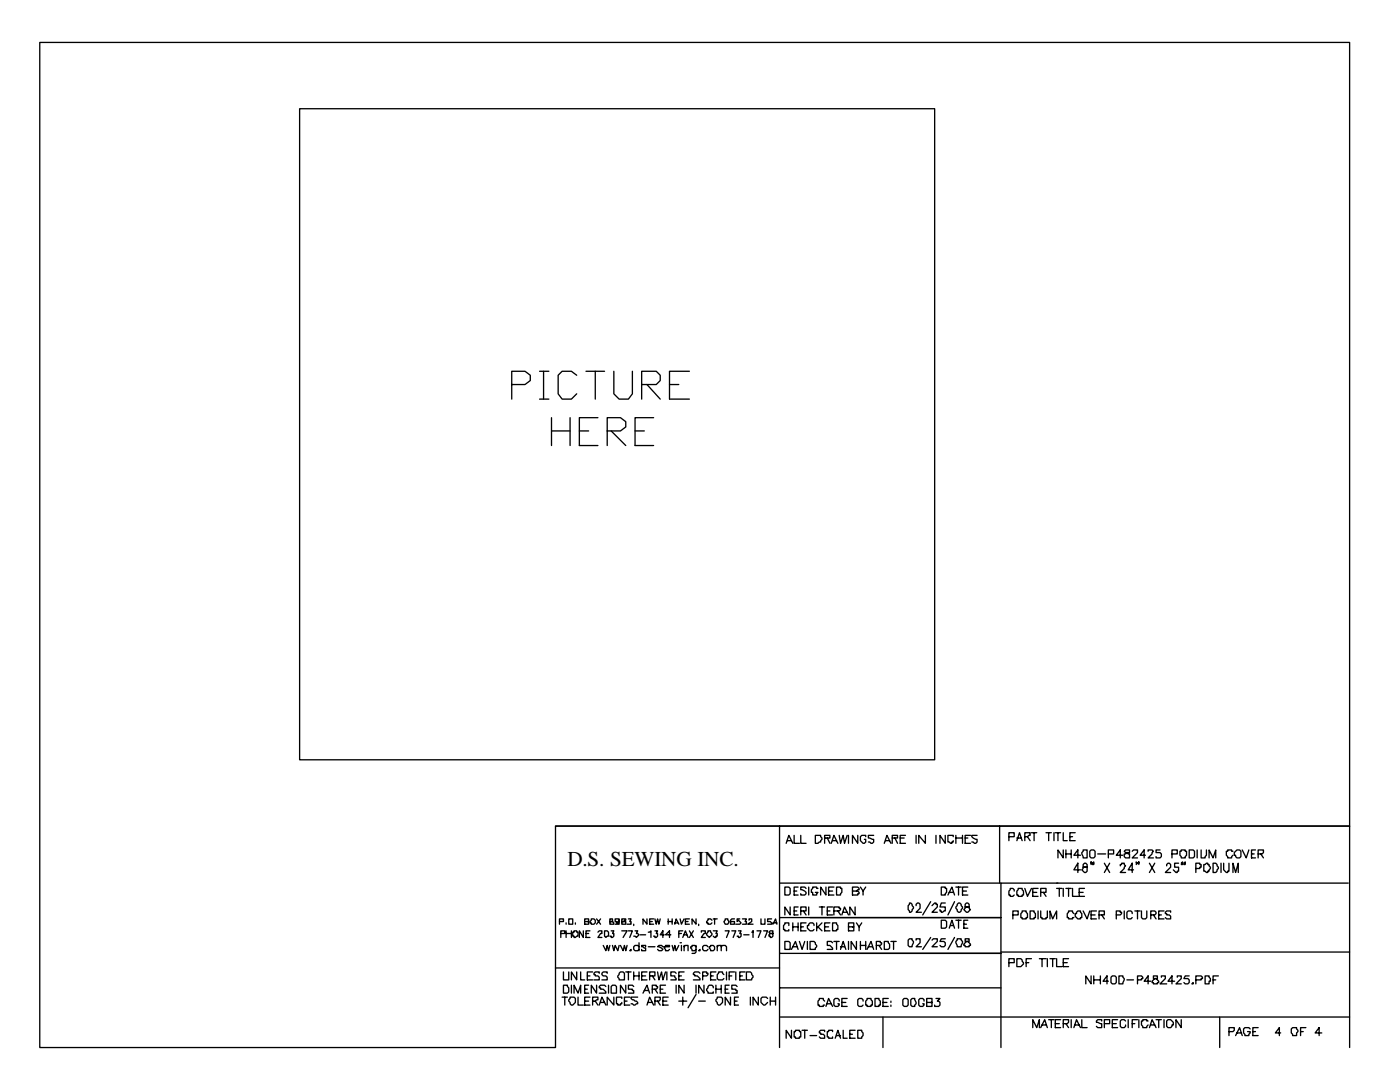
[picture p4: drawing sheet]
<svg xmlns="http://www.w3.org/2000/svg" width="279mm" height="216mm" viewBox="0 0 279 216" stroke-linecap="round" stroke-linejoin="round" font-family="sans-serif">
<defs><g id="words">
<text font-size="4.2" x="113.2" y="172.8">D.S. SEWING INC.</text>
</g></defs>
<g fill="none" stroke="#000" stroke-width=".26">
<path d="M7.9 8.5h261.4v156.3h-158.4v44.2h-103zM59.8 21.7h126.7v129.9h-126.7zM102.1 76.7h2.7l1-.8v-1l-1-.8h-2.7v5.5M107.7 74.1h1.8M107.7 79.6h1.8M108.5 74.1v5.5M115.1 74.9l-1.1-.8h-1.8l-.8 .8v3.7l.8 1h1.8l1.1-1M116.9 74.1h3.8M118.8 74.1v5.5M122.5 74.1v4.5l1.1 1h1.8l.8-1v-4.5M128.1 76.7h2.9l.8-.8v-1l-.8-.8h-2.9v5.5M129.1 76.7l2.7 2.9"/>
<path d="M133.6 76.7h1.9M137.6 74.1h-4v5.5h4M110.1 83.3v5.6M110.1 86h3.7M113.8 83.3v5.6M115.6 86h1.9M119.3 83.3h-3.7v5.6h3.7M121.2 86h2.6l1.1-.8v-1.1l-1.1-.8h-2.6v5.6M122 86l2.9 2.9M126.7 86h1.9M130.4 83.3h-3.7v5.6h3.7M110.9 164.8h158.4v44.2"/>
<path d="M155.6 176.2h44.2M155.6 164.8v44.2M156.6 177h.8l.3 .3v1l-.3 .3h-.8zM156.9 168.3l.5-1.6 .8 1.6M157.2 167.7h.8M158.5 166.7v1.6h1M158.5 177.8h.5M159.3 177h-.8v1.6h.8M159.8 166.7v1.6h1.1M160.9 177.3l-.3-.3h-.8v.5h.3l.8 .6v.2l-.3 .3h-.8v-.3M161.4 177v1.6M162.7 166.7h1.1v.3l.2 .2-.2 .8h-.3l-.3 .3h-.5z"/>
<path d="M163.2 177.3h-.2v-.3h-.8v.3l-.3 .2v.6h.3v.5h.8v-.3l.2-.2h-.5M164.6 167.2h1v-.5h-1v1.6M164.8 177v1.6l-1-1.6v1.6M165.1 167.2l.5 1.1M165.4 177.8h.8M165.9 168.3l.5-1.6 .8 1.6M166.2 167.7h.8M166.4 177h-1v1.6h1M167 177h.7v.3h.3v.8l-.3 .2v.3h-.7zM167.5 166.7l.2 1.6 .6-1.6 .2 1.6 .6-1.6M169.3 166.7v1.6M170.1 177.8h.8l.3-.3h.2v-.2l-.2-.3h-1.1v1.6h1.1v-.3h.2v-.2l-.2-.3h-.3"/>
<path d="M171.2 166.7v1.6l-1.1-1.6v1.6M171.7 177l.5 .8v.8M172.8 167v-.3h-.8l-.3 .3v.7l.5 .6h.3l.3-.3v-.5h-.3M172.8 177l-.6 .8M174.4 166.7h-1.1v.5l1.1 .3v.5l-.3 .3-.8-.3M176.5 168.3l.5-1.6 .8 1.6M176.7 167.7h.8M178.1 167.2h1v-.5h-1v1.6M178.6 167.2l.5 1.1M179.7 167.2h.7M180.7 166.7h-1v1.6h1M182.8 166.7v1.6"/>
<path d="M184.7 166.7v1.6l-1.3-1.6v1.6M185.7 179.9l-1.6 2.7M186.8 166.7v1.6M187.9 177h.7v.3h.3v.8l-.3 .2v.3h-.7zM188.6 166.7v1.6l-1-1.6v1.6M189.2 178.6l.8-1.6 .5 1.6M189.4 178.1h.8M190.2 167v-.3h-1v1.3l.8 .3v-.3h.2v-.3M190.5 179.9l-1.3 2.7M190.8 167.2h1.3M190.8 177h1M190.8 166.7v1.6"/>
<path d="M191.3 177v1.6M192.1 177.8h.8M192.1 166.7v1.6M192.6 167.2h.5M193.1 177h-1v1.6h1M193.7 166.7h-1.1v1.6h1.1M195 166.7h-1.1v.3l.3 .2 .8 .3v.5l-.3 .3-.8-.3M199.5 164.8v11.4M201.3 167h1.1v-.8h-1.1v1.5M202.4 177.8v-.3l-.3-.2h-.5v.2l-.3 .3v.8h.3v.3h.5l.3-.3M202.9 167.7l.6-1.5 .5 1.5M202.9 167.2h.8"/>
<path d="M203.2 177.3h.8v.2l.3 .3v.8h-.3v.3h-.8v-.3h-.3v-.8l.3-.3zM204.5 167h.6l.2-.3h.3v-.5h-1.1v1.5M204.5 177.3l.6 1.6 .7-1.6M205.1 167l.5 .7M205.8 166.2h1.1M206.1 178.1h.8M206.4 166.2v1.5M207.2 177.3h-1.1v1.6h1.1M207.7 178.1h1.1v-.8h-1.1v1.6M208.2 178.1l.6 .8M208.8 166.2h1M209.3 166.2v1.5"/>
<path d="M210.3 166.2v1.5M210.6 166.2h1.1M210.9 177.3h1M210.9 176.2h58.2M211.1 176.2h-11.3v32.8M211.1 166.2v1.5M211.4 177.3v1.6M212.2 166.2v1.5h.8M212.2 169.6v1.6l-1.1-1.6v1.6M212.2 177.3v1.6M212.7 177.3h1.1M212.7 169.6v1.6"/>
<path d="M212.7 170.4h1.1M213.3 177.3v1.6M213.5 167h.5M213.8 169.6v1.6M214 177.3v1.6h1.1M214.6 166.2h-1.1v1.5h1.1M215.4 178.1h.8M215.6 173.6h-1.3l.8-1.4v1.9M215.6 170.7h-1.3l.8-1.1v1.6M216.2 169.6h.8v1.6h-.8l-.3-.8zM216.4 172.2l-.2 .3v.5h.8v.8l-.3 .3h-.3l-.5-.5 .3-.3v-.3h.8v-.5l-.3-.3zM216.4 177.3h-1v1.6h1"/>
<path d="M217.5 169.9a.66 .66 0 0 1 1 0v1l-.2 .3h-.5l-.3-.3zM217.8 172.2v-.2v.5M218.3 172.2h-.3l.3-.2v.5h-.3M219.1 170.4h1.6M220.4 172.2l1.1 1.9M221.2 170.4h1v-.8h-1v1.6M221.5 172.2l-1.1 1.9M223.6 172.8v-.3h.2v-.3h.6v.3l.2 .3-.2 .2v.3l-.8 .8h1M224.1 170.7h-1.3l.8-1.1v1.6M224.6 169.6l-.2 .3 .2 .2 .8 .3v.8h-.8l-.2-.3v-.5h.2l.3-.3h.5v-.5zM226 169.9l.2-.3h.8v.5l-1 1.1h1M226.2 173.6h-1l.8-1.4v1.9"/>
<path d="M227 172.2h-.3v-.2l.3 .2-.3 .3M227.3 172.2v-.2v.5M228.6 170.7h-1.1l.8-1.1v1.6M229.1 169.9v-.3h.8l.3 .3-.3 .2v.3l-.8 .8h1.1M229.4 172.2l1.1 1.9M230.5 172.2l-1.1 1.9M231.5 169.6h-.8v.5h.8l.3 .3v.5l-.3 .3h-.8v-.3M232.8 172.8v-.3l.3-.3h.3l.2 .3v.5l-1 1.1h1M233.9 170.4h1v-.8h-1v1.6M235.2 172.2h-.8v.8h.8v.8h-.3v.3h-.2l-.5-.5M235.5 169.9h.2v-.3h.8v.3h.3v.8l-.3 .2v.3h-.8v-.3l-.2-.2zM236 172.2h-.3l.3-.2v.5h-.3"/>
<path d="M236.5 172.2h-.2l.2-.2v.5h-.2M237.3 169.6h.8l.3 .3v1l-.3 .3h-.8zM238.7 173.3h.7v-.3h.3v-.5h-.3v-.3h-.7v1.9M238.9 169.6v1.6M239.7 169.6v1.6h.8v-.3l.3-.2v-1.1M240.2 172.5h.3l.3-.3h.2v.3h.3l.3 .8-.3 .3v.2h-.3v.3l-.8-.3zM241.3 171.2v-1.6l.8 1.6 .5-1.6v1.6M242.1 172.2h.5l.6 .8-.3 .8-.3 .3h-.5zM243.7 172.2v1.9M244.2 172.2v1.4l.5 .5h.3v-.3h.3v-1.6M246.1 174.1v-1.9l.5 1.9 .5-1.9v1.9M246.1 169.9h-.3v-.3h-.8v.3h-.3v.8l.3 .2v.3h.8v-.3l.3-.2"/>
<path d="M246.3 170.1l.6-.5h.5l.2 .3v1l-.2 .3h-.5l-.3-.3v-.2h-.3zM247.9 169.6l.8 1.6 .5-1.6M249.8 170.4h.5M250.6 169.6h-.8v1.6h.8M251.1 170.4h.8l.2-.3v-.5h-1v1.6M251.6 170.4l.5 .8M110.9 193.1h44.7M111.7 183.9h.7v-.5h-.7v1M111.9 186.3h.8v-.6h-.8v1.4M112.2 199h1M112.4 196.6h.8v.2l.3 .3v.8l-.3 .3h-.8zM112.4 193.9v1.6h1.1v-1.6"/>
<path d="M112.7 199v1.6M113 184.1v.3M113 185.7v1.4M113 186.3h1M113.5 183.4h.8v1h-.8zM113.8 199h.8l.2 .2v.8l-.5 .6h-.3l-.2-.3v-.3l-.3-.2zM114 185.7v1.4M114 196.6v1.6M114.3 186h.3v-.3h.5v.3h.3v.8l-.8 .3v-.3h-.3zM114.6 198.2v-1.6l.8 1.6 .5-1.6v1.6M114.8 184.1v.3M115.1 193.9v1.6l-1.1-1.6v1.6"/>
<path d="M115.4 199v1.6h1M115.9 193.9v1.6h.8M116.4 185.7v1.4l-.8-1.4v1.4M116.7 183.9h.8v-.5h-.8v1h.8v-.5h-.3M116.7 199.8h.8M116.7 197.4h.5M116.9 186.3h.6M117.2 194.7h.5M117.5 196.6h-.8v1.6h.8M117.7 185.7h-.8v1.4h.8M117.7 199h-1v1.6h1M118 183.4h.5l.3 .2v.5l-.3 .3h-.5v-.3h-.3z"/>
<path d="M118.3 193.9h-1.1v1.6h1.1M118.3 199.8h.5l.3-.3h.2v-.5h-1v1.6M118.8 199.8l.5 .8M119.1 196.6v1.6l-1.1-1.6v1.6M119.1 183.4l.8 1M119.3 186l.3-.3h.5v.6h-.2l-.6 .8h.8M119.6 194.2v-.3h-.8l-.3 .3v.3h.3v.2h.5l.3 .3v.5h-1.1M119.9 183.4l-.8 1M120.4 188.6l.5 1.1 .3-1.1 .2 1.1 .3-1.1M120.7 185.7h.5l.2 .3v.8h-.2l-.3 .3-.2-.3zM120.9 196.8l-.2-.2h-.8l-.3 .2v.3h.3v.3h.5l.5 .5v.3h-1.3M121.2 194.2v-.3h-.8l-.3 .3v.3l.3 .2h.5l.3 .3v.5h-1.1"/>
<path d="M121.4 196.6v1.6M121.7 183.4v.5h.5l.3 .2v.3h-.8v-.5h.5v-.5zM122 196.8a.66 .66 0 0 1 1 0v1.4h-1zM122 185.7h.5l-.3 .6h.3v.5l-.3 .3h-.2v-.3h-.3M122.2 188.6l.3 1.1 .3-1.1 .5 1.1 .3-1.1M122.5 199v1.6l-1.3-1.6v1.6M123.6 183.6v.3h-.3v.2h-.3v-.2h-.2v-.5h.8v1h-.8M123.8 193.9h.6l.2 .3v1.3h-1v-.2l-.3-.3v-.3zM123.8 188.6l.6 1.1 .2-1.1 .3 1.1 .2-1.1M124.1 183.4v.5h.8v.5h-.8v-.5h.5v-.3h.3v-.2zM124.1 185.7h1l-.7 1.4M124.1 199.2v-.2h-1.1v1.3h.3v.3h.5v-.3h.3v-.3"/>
<path d="M124.6 199.8h.5M124.9 196.6v1.6l-1.1-1.6v1.6M124.9 193.9h1M125.4 183.4h.5l-.2 .5h.2v.5h-.8M125.4 185.7h.8l-.5 1.4M125.4 193.9v1.6M125.7 189.7l.2-.3v.3zM125.7 199h-1.1v1.6h1.1M126.5 196.8l-.3-.2h-.8v.8h.8v.2h.3v.6h-1.1M126.5 184.4v.3M126.5 193.9v1.6M126.5 194.7h1"/>
<path d="M126.7 185.7h.6l-.3 .6h.3l.2 .2-.5 .6-.3-.3h-.2M127.3 199h-1.4v.2l.3 .3h.3l.8 .5v.3h-.3l-.3 .3-.8-.3M127.5 188.9l-.2-.3h-.6l-.2 .3v.5l.2 .3h.6l.2-.3M127.5 188.1v1.6M127.5 193.9v1.6M127.8 186.5h1.1M128.1 194.7h.8M128.3 198.2l.8-1.6 .5 1.6M128.6 197.6h.8M128.9 188.9v-.3h-.8v.3l.8 .3v.5h-.8v-.3M129.1 183.4v1l-.8-1v1M129.1 193.9h-1v1.6h1"/>
<path d="M129.4 186h.2l.3-.3v1.4M129.4 188.9h1.3M129.6 194.7h1.1v-.8h-1.1v1.6M129.6 183.9h.6M130.2 197.4h.8l.2-.3v-.3h-.2v-.2h-.8v1.6M130.2 194.7l.5 .8M130.4 183.4h-.8v1h.8M130.7 183.4l.3 1 .2-1 .3 1 .3-1M130.7 185.7h.5l-.2 .6h.2v.5l-.2 .3h-.3v-.3h-.3M130.7 199.8h.8l.3-.3v-.5h-1.1v1.6M130.7 197.4l.5 .8M131.2 193.9l.3 1.6 .5-1.6 .3 1.6 .5-1.6"/>
<path d="M131.2 199.8l.6 .8M131.8 197.4h.5M132.3 188.9l-.3-.3h-.5l-.3 .3 .8 .3 .3 .2-.3 .3h-.5l-.3-.3M132.3 199.8h.8M132.6 188.9h1v-.3h-.8v.3h-.2l.2 .8h.5l.3-.3M132.6 186.5h-.8l.5-.8v1.4M132.8 196.6h-1v1.6h1M133.1 193.9v1.6M133.3 199h-1v1.6h1M133.3 183.9h.8M133.3 183.4v1M133.9 186.5h-1.1l.8-.8v1.4"/>
<path d="M134.1 188.6l.3 1.1 .3-1.1 .2 1.1 .6-1.1M134.1 183.4v1M134.7 184.4l.2-1 .6 1M134.7 184.1h.5M134.9 194.2l-.2-.3h-.8v.8h.8v.3l.2 .3v.2h-1M134.9 196.6v1.6M135.5 186.3h.5M135.5 194.7h.5M135.5 199.8h1.6M135.7 188.1h.3zM135.7 183.4l.3 1 .5-1M136 188.6v1.1"/>
<path d="M136.3 185.7h-.8v1.4M136.3 187.1l.5-1.4 .5 1.4M136.3 199v1.6M136.5 188.9l.3-.3h.5v1.1M136.5 193.9h-1v1.6h1M136.5 196.6v1.6l-1-1.6v1.6M136.5 188.6v1.1M136.5 186.5h.6M136.8 183.9h.5M137.6 183.4h-.8v1h.8M137.6 185.7l.8 1.4M138.4 185.7l-.8 1.4"/>
<path d="M138.9 188.6v1.4l-.3 .2h-.5M138.9 188.9l-.3-.3h-.5v.3h-.3l.3 .8h.5l.3-.3M138.9 183.4v1l-.8-1v1M138.9 198.4l-1.6 2.7M138.9 196.6v1.6M139.4 189.7l.3-.3v.3zM139.4 184.4v.3M139.4 199.8h1.4M139.7 194.2l-.3-.3h-.8l-.2 .3v.3h.2v.2h.6l.5 .6v.2h-1.3M140 186v-.3h.8v.6h-.3l-.5 .8h.8M140.2 194.7h.8l.3-.2v-.3h-.3v-.3h-.8v1.6M140.5 196.6v1.6l-1.1-1.6v1.6"/>
<path d="M141.3 185.7h.5v.3l.3 .3v.2l-.5 .6-.6-.6zM141.3 188.9l-.3-.3h-.5l-.3 .3v.5l.3 .3h.5l.3-.3M141.6 188.9h.2v-.3h.5l.3 .3v.5l-.3 .3h-.5zM141.8 194.7h.5M142.1 183.6l-.3-.2h-.5v.2l-.3 .3v.2h.3v.3h.5l.3-.3M142.3 185.7h.8l-.2 .6h.2v.5h-.2v.3h-.3l-.3-.3M142.3 197.1v-.3l-.2-.2h-.5l-.6 .8 .3 .8h1v-.3M142.3 183.4h.8M142.6 183.4v1M142.9 193.9h-1.1v1.6h1.1M142.9 197.4h1M142.9 196.6v1.6"/>
<path d="M143.1 199h.8l.3 .2v.8l-.5 .6h-.3l-.3-.3v-.3l-.2-.2zM143.1 188.9l.3-.3h.5v1.1M143.1 188.6v1.1M143.9 188.9l.3-.3h.5l.3 .3v.8M143.9 196.6v1.6M144.5 194.5l-.3-.3v-.3h-.8v.3l-.3 .3v.8l.3 .2h.8l.3-.2M144.7 183.4h.6v.2l.2 .3-.2 .5h-.6l-.2-.5 .2-.3zM144.7 185.7h.8l-.5 1.4M144.7 197.4h.6M145 193.9v1.6M145.5 196.6h-.8v1.6h.8M145.5 194.7h.5"/>
<path d="M145.8 199v1.6l-1.1-1.6v1.6M146 185.7h.8l-.5 1.4M146.6 183.4h-.6l-.2 .2v.8h.8v-.5h-.8v.2M146.6 193.9h-1.1v1.6M146.6 199.8h.5M146.8 193.9v1.6M147.1 196.8l-.3-.2h-.8v.8h.8v.2h.3v.6h-1.1M147.4 185.7h.5l-.3 .6h.3v.5l-.3 .3h-.2v-.3h-.3M147.4 199h-.8v1.6h.8M147.6 183.4h-.5v.5l.3-.3 .5 .5-.3 .3h-.8M147.6 194.7h.6M148.2 183.4h.8l-.3 .5h.3v.5h-.8"/>
<path d="M148.4 186.5h1.1M148.7 193.9h-1.1v1.6h1.1M149 193.9h.8l.2 .3v.3l.3 .2-.3 .8h-1zM149.5 183.6v-.2h.5v.5l-.8 .5h1.1M149.8 199v1.6M150 186h.3v-.3v1.4M151.1 185.7h.8l-.6 1.4M151.3 199v1.6l-1-1.6v1.6M151.9 183.4v1h.8v-1M152.4 185.7h.8l-.5 1.4M153.2 199.2l-.3-.2h-.8l-.2 .2v.8l.5 .6h.3l.5-.6M153.5 186l.2 .3h.6v.5l-.3 .3h-.3v-.3h-.2v-.3l.2-.2h.6v-.6h-.6z"/>
<path d="M153.7 199.8h1.1M153.7 199v1.6M154 183.4h-.8v.5h.5l.3 .2v.3h-.8M154.3 184.4l.5-1 .2 1M154.3 184.1h.7M154.8 199v1.6M155.6 197.1h44.2M155.6 190.2h44.2M155.6 183.1h44.2M156.6 187.9h.8l.3 .2v1.3h-1.1zM157.4 184.7v-.6h-.8v.3l-.2 .3v.8h.2v.2h.8v-.2M157.7 181v1.6l-1.1-1.6v1.6"/>
<path d="M158 189.4l.8-1.5 .5 1.5M158.2 188.9h.8M158.2 184.1v1.6M158.2 184.9h1.1M158.5 181.8h.5M159.3 181h-.8v1.6h.8M159.3 184.1v1.6M159.5 187.9l.6 1.5 .5-1.5M159.8 181.8h1.1v-.8h-1.1v1.6M159.8 184.9h.5M160.3 181.8l.6 .8M160.9 184.1h-1.1v1.6h1.1"/>
<path d="M161.1 187.9v1.5M161.4 181v1.6M161.7 187.9h.8l.2 .2v.3l.3 .2-.3 .8h-1zM162.5 184.7v-.3l-.3-.3h-.5l-.3 .3v.3h-.3v.5l.6 .5h.5l.3-.2M163 184.1v1.6M163.2 184.9l.8 .8M163.5 181h1.1M164 184.1l-1 1.1M164 181v1.6M164.6 199.8l-.3-.3v-.3h-.8v.3l-.3 .3v.8h.3v.2h.8v-.2h.3M164.6 184.9h.8M165.1 181.8h.5"/>
<path d="M165.6 184.1h-1v1.6h1M166.2 184.1h.8v.3l.2 .3v.8h-.2v.2h-.8zM166.2 188.1l-.3-.2h-.8v.7h.5l.6 .6v.2h-1.1M166.2 181h-1.1v1.6h1.1M166.4 181.8h1.1l.2-.3v-.3h-.2v-.2h-1.1v1.6M166.4 187.9h1.1M167 187.9v1.5M167.2 181.8l.5 .8M167.5 199.8v-.3l-.3-.3h-.5l-.3 .3v1.1l.3 .2h.5l.3-.2v-.3h-.3M167.7 189.4l.6-1.5 .5 1.5M167.7 188.9h.8M168 182.6l.5-1.6 .8 1.6"/>
<path d="M168.3 182h.8M169.1 199.2h-1.1v1.6h1.1M169.3 184.9h1.1v-.8h-1.1v1.6h1.1v-.8h-.3M169.3 187.9v1.5M170.7 181v1.6l-1.1-1.6v1.6M170.9 187.9v1.5l-1-1.5v1.5M170.9 184.1l.5 .8v.8M171.7 187.9v1.5M171.7 188.6h1.1M172 184.1l-.6 .8M172.2 199.8v-.3l-.2-.3h-.6l-.2 .3v1.1l.2 .2h.6l.2-.2M172.8 187.9v1.5"/>
<path d="M173 199.2h.8v.3l.3 .3v.8h-.3v.2h-.8v-.2h-.2v-.8l.2-.3zM173 189.4l.8-1.5 .6 1.5M173.3 188.9h.8M174.6 199.2h.8v.3l.3 .3v.8h-.3v.2h-.8zM174.9 188.6h.8l.2-.2v-.3h-.2v-.2h-.8v1.5M175.4 188.6l.5 .8M176.5 187.9h.8v.2l.2 .3v.8l-.2 .2h-.8zM177.3 199.2h-1.1v1.6h1.1M177.8 199.8v.2zM177.8 187.9h1.1M178.3 187.9v1.5M180.2 199.5l.2-.3h.6l.2 .3v1.1l-.2 .2h-.6l-.2-.2z"/>
<path d="M181.2 187.6l.3-.3h.5v.3l.3 .3-.3 1h-.5l-.3-.3zM181.5 180.2h.3l.5 .8v.2l-.5 .8h-.3v-.2l-.3-.3v-.8l.3-.3zM181.8 199.5l.2-.3h.6l.2 .8-.2 .8h-.6l-.2-.2zM182.8 187.6v-.3h.8v.8l-.8 .8h1.1M182.8 180.7v-.3l.3-.2h.3l.2 .2v.8l-.8 .8h1.1M184.4 199.8v-.3l-.3-.3h-.5l-.2 .3v1.1l.2 .2h.5l.3-.2v-.3h-.3M185.7 187.1l-1.6 2.3M186 187.6l.3-.3h.8v.6l-1.1 1h1.1M186 180.7l.5-.5h.3v.2h.3v.6l-1.1 1h1.1M186.8 199.2h.8l-.5 .6h.2l.3 .2v.6l-.3 .2h-.8v-.2M187.9 183.6h.7l.3 .3v1l-.3 .3h-.7zM188.6 187.3h-.7l-.3 .6h.8l.2 .2v.5l-.2 .3h-.5l-.3-.3"/>
<path d="M188.6 180.2h-.7l-.3 .8h1v.8l-.7 .2v-.2h-.3v-.3M189.4 185.2l.6-1.6 .5 1.6M189.7 184.7h.5M190.5 187.1l-1.3 2.3M190.8 183.6h1M191 187.3h.8v.3l.3 .3-.3 1h-.8l-.2-.8zM191 180.4l.3-.2h.3l.5 .8-.3 .8-.2 .2h-.3l-.3-.2v-.3l-.2-.3zM191.3 183.6v1.6M192.4 184.4h.5M192.6 187.3v.6h.5l.6 .5v.2h-.3v.3h-.8v-.3h-.2v-.2l.5-.5h.5v-.6zM192.9 180.2l-.3 .2v.6h.8v.2l.3 .3-.6 .5h-.2l-.5-.5 .2-.3v-.2h.8v-.6l-.3-.2zM193.1 183.6h-.7v1.6h.7"/>
<path d="M199.8 190h69.5M201.3 192.1h1.1v-.8h-1.1v1.6M202.1 182.6h1.1v-.8h-1.1v1.6M202.9 191.3h.8l.6 .8v.3l-.6 .5h-.8zM204 181.8h.8v.2l.3 .3v.8h-.3v.3h-.8v-.3h-.3v-.8l.3-.3zM204.8 192.1h.5M205.6 181.8h.8v.2l.2 .3v.8h-.2v.3h-.8zM205.8 191.3h-1v1.6M207.2 181.8v1.6M207.4 191.3h1.4M207.7 181.8v1.3h.3v.3h.8v-.3h.2v-1.3M208 191.3v1.6"/>
<path d="M209 191.3v1.6M209.5 183.4v-1.6l.6 1.6 .8-1.6v1.6M209.5 191.3h1.1M210.1 191.3v1.6M210.9 191.3v1.6h1M212.2 192.1h.8M213.3 191.3h-1.1v1.6h1.1M214.3 182.3l-.3-.3v-.2h-.7v.2l-.3 .3v.8h.3v.3h.7v-.3h.3M214.8 182l.3-.2h.5v.2l.3 .3v.8h-.3v.3h-.5l-.5-.6v-.5h.2zM216.2 181.8l.8 1.6 .5-1.6M217.8 194.7v1.6l-1.1-1.6v1.6M217.8 182.6h.7"/>
<path d="M218.3 194.7v1.6M218.3 195.5h1.3M218.8 181.8h-1v1.6h1M219.3 182.6h1.1v-.8h-1.1v1.6M219.6 194.7v1.6M219.9 182.6l.5 .8M221.2 195.8h-1.1l.8-1.1v1.6M221.7 195l.3-.3h.5l.3 .3v1.1l-.3 .2h-.5l-.3-.2zM222.8 182.6h.8l.2-.3v-.3h-.2v-.2h-.8v1.6M223.3 194.7h.8v.3l.3 .3-.3 1h-.8zM224.4 181.8v1.6M224.9 195.5h1.3"/>
<path d="M226 182.3v-.3l-.3-.2h-.5l-.3 .2v1.1l.3 .3h.5l.3-.3M226.5 181.8h1M227 195.5h.8v-.2h.3v-.3l-.3-.3h-.8v1.6M227 181.8v1.6M227.8 181.8v1.3l.3 .3h.5l.3-.3v-1.3M229.7 182.6h.8l.2-.3v-.3l-.2-.2h-.8v1.6M229.7 195.8h-1.4l.8-1.1v1.6M230.2 194.7v.6h.5l.5 .5v.3h-.2v.2h-.8v-.2h-.3v-.3l.6-.5h.5v-.6zM230.2 182.6l.5 .8M231.2 182.6h.6M231.8 195v-.3h.8v.6l-1.1 1h1.3M232.3 181.8h-1.1v1.6h1.1"/>
<path d="M233.6 182v-.2h-.8l-.2 .2v.3h.2v.3h.6l.2 .2v.6h-.8l-.2-.3M234.4 195.8h-1.3l.8-1.1v1.6M234.9 195v-.3h.8v.6l-1 1h1M237.3 194.7h-.8l-.2 .6h.8l.2 .2v.6l-.2 .2h-.6l-.2-.2M237.9 196.3l.2-.2v.2zM238.7 195.5h1v-.2h.3v-.3l-.3-.3h-1v1.6M240.5 194.7h.8v.3l.3 .3v.5h-.3v.5h-.8zM242.1 195.5h.5M243.2 194.7h-1.1v1.6M119.6 200.6l.5-1.6 .8 1.6M119.9 200h.8M129.1 200.6l.5-1.6 .8 1.6"/>
<path d="M129.4 200h.8M155.6 202.9h113.7M158 205.6v1.6l-1.1-1.6v1.6M158.5 205.8h.3v-.2h.7v.2h.3v1.1h-.3v.3h-.7v-.3h-.3zM160.1 205.6h1M160.6 205.6v1.6M161.7 206.6h1.3M164.6 205.8v-.2h-.8l-.3 .2v.3h.3v.3h.5l.3 .2v.6h-.8l-.3-.3M164.8 200.8l.6-1.6 .8 1.6M165.1 200.3h.8M166.2 205.8v-.2h-.8v.2h-.3v1.1h.3v.3h.8v-.3M166.7 207.2l.5-1.6 .5 1.6"/>
<path d="M167 206.6h.7M168 200h.8M168.3 205.6v1.6h.8M169.6 206.4h.5M170.7 205.6h-1.1v1.6h1.1M171.2 205.6h.8v.2l.2 .3v.5l-.2 .3v.3h-.8zM176.2 200h.8M176.2 202.9v6.1M177.8 200.6v.2M184.9 200h1.1v-.8h-1.1v1.6h1.1v-.8h-.3M206.1 205.1v-1.6l.8 1.6 .5-1.6v1.6M207.7 205.1l.8-1.6 .5 1.6"/>
<path d="M208 204.5h.8M209.3 203.5h1M209.8 203.5v1.6M210.6 204.3h.8M211.7 203.5h-1.1v1.6h1.1M212.2 204.3h.8l.3-.3v-.5h-1.1v1.6M212.7 204.3l.6 .8M213.8 203.5v1.6M214.3 205.1l.5-1.6 .8 1.6M214.6 204.5h.8M215.9 203.5v1.6h1.1M219.9 203.7v-.2h-.8l-.3 .2v.3l1.1 .3v.8h-.8l-.3-.3"/>
<path d="M220.4 204.3h1.1v-.8h-1.1v1.6M222 204.3h.8M223 203.5h-1v1.6h1M224.6 203.7l-.2-.2h-.6l-.2 .2v1.1l.2 .3h.6l.2-.3v-.3M225.2 203.5v1.6M226 204.3h.5M227 203.5h-1v1.6M227.3 203.5v1.6M229.1 203.7h-.2v-.2h-.8v.2h-.3v.8l.3 .3v.3h.8v-.3l.2-.3M229.4 205.1l.5-1.6 .8 1.6M229.7 204.5h.8M230.7 203.5h1.1"/>
<path d="M231.2 203.5v1.6M232.3 203.5v1.6M232.8 203.7l.3-.2h.5l.6 .5v.5h-.3v.3l-.3 .3h-.5l-.3-.3zM235.7 203.5v1.6l-1-1.6v1.6M243.4 202.9v6.1M245.3 205.8h.8l.2-.2v-.5h-1v1.5M246.6 206.6l.8-1.5 .5 1.5M246.9 206.1h.7M249.5 205.3l-.3-.2h-.8l-.2 .2v.8l.2 .3v.2h.8l.3-.8h-.5M250 205.8h.6M251.1 205.1h-1.1v1.5h1.1M255.6 206.1h-1.1l.8-1v1.5"/>
<path d="M257.7 205.3l.3-.2h.8v.2l.2 .3v.2l-.2 .3v.5h-.8v-.2l-.3-.3zM259.6 205.8h.5M260.6 205.1h-1v1.5M263.8 206.1h-1.3l.8-1v1.5"/>
</g>
<use href="#words"/>
</svg>
